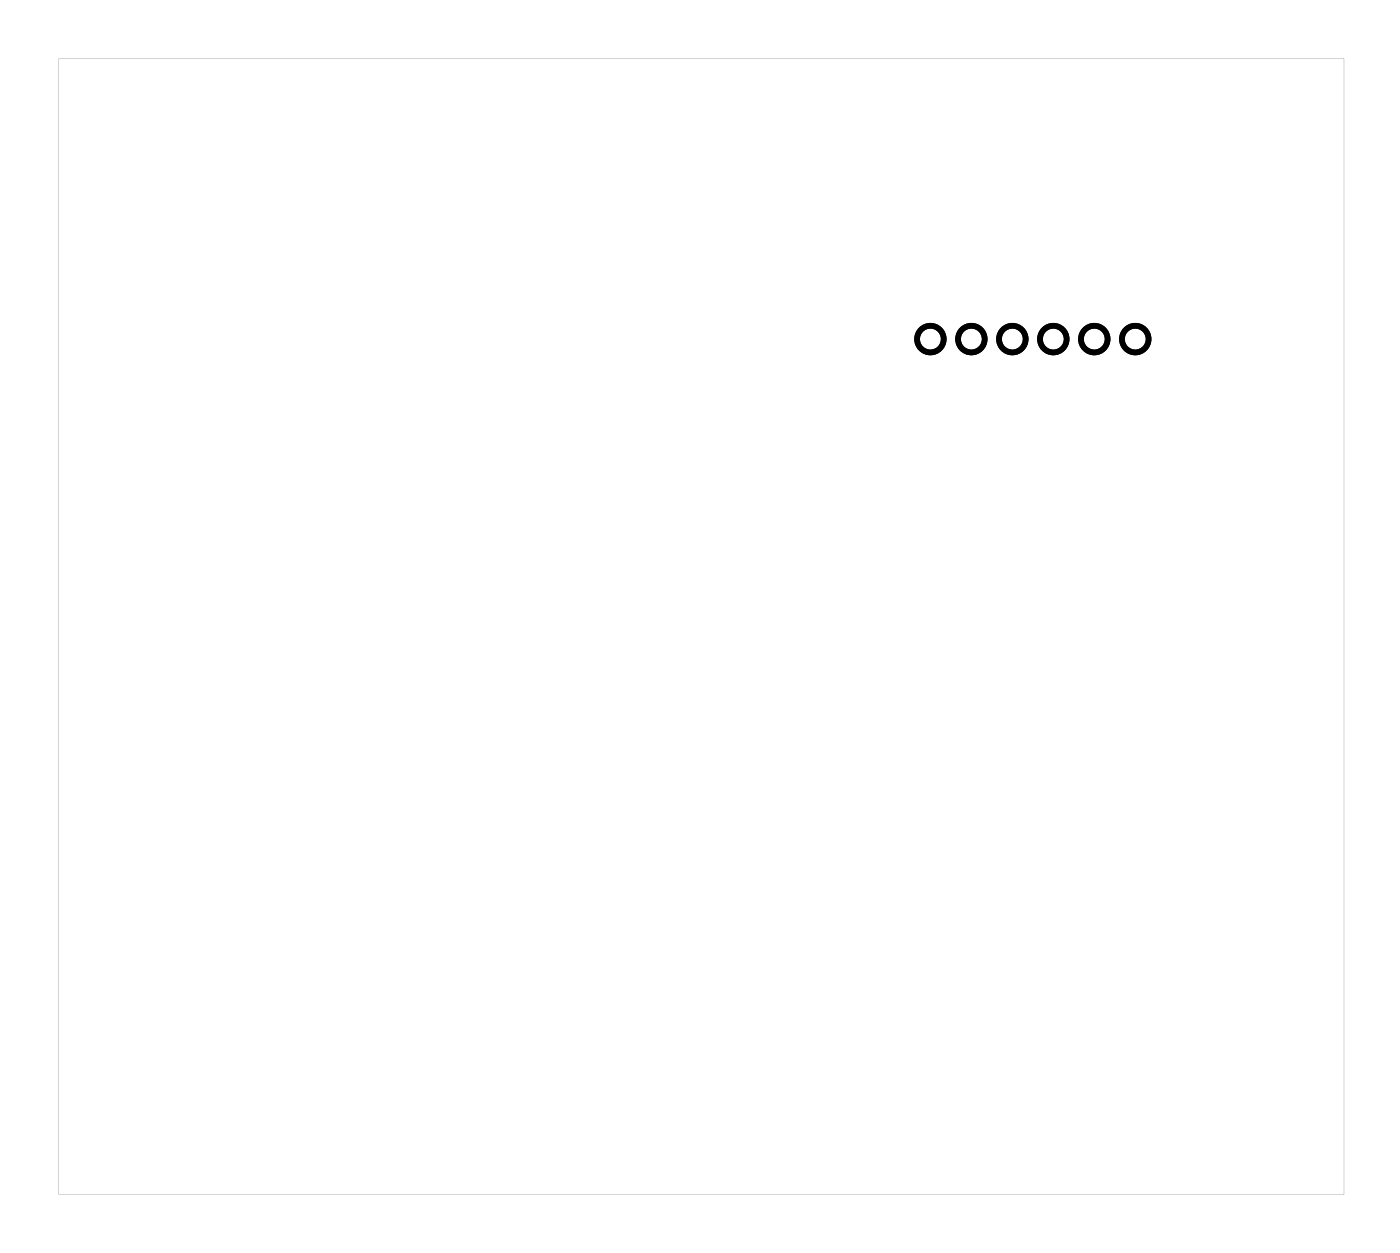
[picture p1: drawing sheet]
<svg xmlns="http://www.w3.org/2000/svg" width="87mm" height="78mm" viewBox="0 0 87 78" stroke-linecap="round" stroke-linejoin="round" font-family="sans-serif">
<path d="M3.6 3.6v70.4h79.7v-70.4zM3.6 3.6h79.7v70.4h-79.7z" fill="#000"/>
<g fill="none" stroke="#000" stroke-width=".35">
<circle cx="57.7" cy="21" r=".83"/>
<circle cx="60.2" cy="21" r=".83"/>
<circle cx="62.8" cy="21" r=".83"/>
<circle cx="65.3" cy="21" r=".83"/>
<circle cx="67.8" cy="21" r=".83"/>
<circle cx="70.4" cy="21" r=".83"/>
</g>
</svg>
